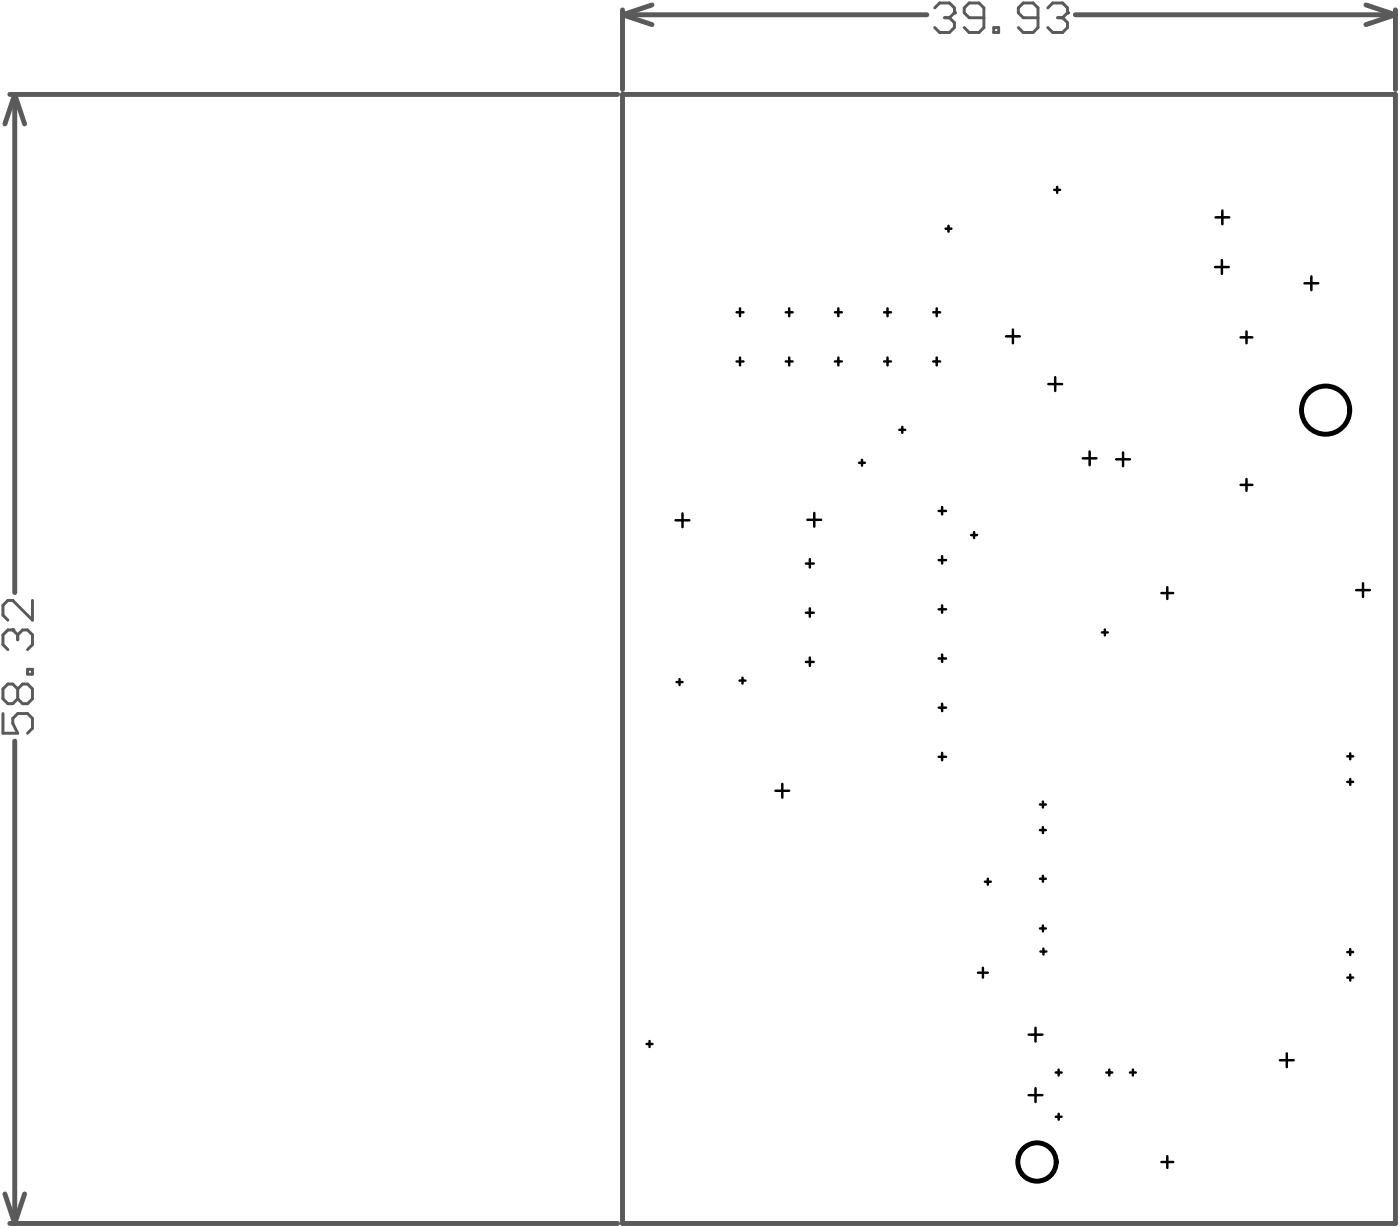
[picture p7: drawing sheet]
<svg xmlns="http://www.w3.org/2000/svg" width="241mm" height="211mm" viewBox="0 0 241 211" stroke-linecap="round" stroke-linejoin="round" font-family="sans-serif">
<g fill="none" stroke="#5a5a5a" stroke-width=".84">
<path d="M1.7 16.2h104.4M2.5 16.2l-1.7 5.1M2.5 16.2v85.6M2.5 16.2l1.7 5.1M107 1.7v13.7M107 16.2h132.8v194h-132.8zM107 2.5l5 1.7M107 2.5h52.3M112 .9l-5 1.6M184.8 2.5h55M234.7 .9l5.1 1.6M239.8 1.7v13.7"/>
<path d="M239.8 2.5l-5.1 1.7M2.5 127.3v82.9M.8 205.1l1.7 5.1M1.7 210.2h104.4M4.2 205.1l-1.7 5.1"/>
</g>
<path d="M2.2 108.2h-.8l-.9 .9v1.7l.9 .8M3 118.4l-.8-.9h-.8l-.9 .9v1.6l.9 .9h.8l.8-.9M3 118.4l.9-.9h.8l.9 .9v1.6l-.9 .9h-.8l-.9-.9M3 118.4v1.6M4.7 115h.9v.8h-.9zM.5 122.6v3.4h2.5l-.8-1.7v-.9l.8-.8h1.7l.9 .8v1.7l-.9 .9" fill="none" stroke="#5a5a5a" stroke-width=".51"/>
<circle cx="2.2" cy="108.2" r=".25" fill="#5a5a5a"/>
<path d="M160.6 1.4l.9-.9h1.7l.8 .9v.8M2.2 108.2l.8 .9M3 109.1v.8M3 109.1l.9-.9h.8l.9 .9v1.7l-.9 .8M5.6 103.2v3.3l-3.4-3.3h-.8l-.9 .8v1.7l.9 .8" fill="none" stroke="#5a5a5a" stroke-width=".51"/>
<circle cx="164" cy="2.2" r=".25" fill="#5a5a5a"/>
<path d="M162.3 3h.9M163.2 3l.8 .9v.8l-.8 .9h-1.7l-.9-.9M164 2.2l-.8 .8M169.1 3h-2.5l-.9-.8v-.8l.9-.9h1.6l.9 .9v3.3l-.9 .9h-1.6l-.9-.9M170.8 4.7h.8v.9h-.8zM178.4 3h-2.6l-.8-.8v-.8l.8-.9h1.7l.9 .9v3.3l-.9 .9h-1.7l-.8-.9M180.1 1.4l.8-.9h1.7l.9 .9v.8" fill="none" stroke="#5a5a5a" stroke-width=".51"/>
<circle cx="183.5" cy="2.2" r=".25" fill="#5a5a5a"/>
<path d="M181.8 3h.8M182.6 3l.9 .9v.8l-.9 .9h-1.7l-.8-.9M183.5 2.2l-.9 .8" fill="none" stroke="#5a5a5a" stroke-width=".51"/>
<g fill="none" stroke="#000" stroke-width=".84">
<circle cx="227.8" cy="70.5" r="4.1"/>
<circle cx="178.2" cy="199.6" r="3.3"/>
</g>
<g fill="none" stroke="#000" stroke-width=".42">
<path d="M162.5 39.3h1M163 38.8v1M181.2 32.6h1M181.7 32.1v1M208.9 37.3h2.4M210.1 36.2v2.3M126.6 53.6h1.2M127.2 53v1.3M135 53.6h1.2M135.6 53v1.3M143.5 53.6h1.2M144.1 53v1.3"/>
<path d="M151.9 53.6h1.2M152.5 53v1.3M160.4 53.6h1.2M161 53v1.3M172.9 57.8h2.4M174.1 56.6v2.4M208.8 45.9h2.4M210 44.7v2.4M213.2 58h2M214.2 56.9v2.1M224.2 48.7h2.3M225.4 47.5v2.3"/>
<path d="M126.6 62.1h1.2M127.2 61.4v1.4M135 62.1h1.2M135.6 61.4v1.4M143.5 62.1h1.2M144.1 61.4v1.4M147.6 79.5h1M148.1 79v1M151.9 62.1h1.2M152.5 61.4v1.4M154.6 73.8h1M155.1 73.3v1"/>
<path d="M160.4 62.1h1.2M161 61.4v1.4M180.2 66h2.3M181.3 64.8v2.4M186.1 78.7h2.3M187.3 77.6v2.3M191.8 78.9h2.4M193 77.7v2.4M116.1 89.4h2.4M117.3 88.2v2.4M138.5 96.8h1.3M138.8 89.3h2.3"/>
<path d="M139.2 96.1v1.4M139.9 88.1v2.4M161.3 96.2h1.3M161.3 87.8h1.3M161.9 87.1v1.3M161.9 95.5v1.3M166.9 91.9h1M167.4 91.4v1M213.2 83.3h2M214.2 82.3v2M116.3 117.2h1M116.8 116.7v1"/>
<path d="M127.1 116.9h1M127.6 116.4v1M138.5 113.7h1.3M138.5 105.3h1.3M139.2 104.5v1.4M139.2 113v1.4M161.3 113.1h1.3M161.3 104.7h1.3M161.9 104v1.3M161.9 112.4v1.3M189.4 108.6h1M189.9 108.1v1"/>
<path d="M199.6 101.9h2M200.6 100.9v2M233.1 101.4h2.3M234.2 100.2v2.4M133.3 135.8h2.3M134.4 134.7v2.3M161.3 130h1.3M161.3 121.6h1.3M161.9 120.9v1.3M161.9 129.3v1.3M178.7 138.2h1M179.2 137.7v1"/>
<path d="M231.5 129.9h1M231.5 134.3h1M232 129.4v1M232 133.8v1M169.3 151.5h1M169.8 151v1M178.7 159.5h1M178.7 142.6h1M178.7 151h1M179.2 142.1v1M179.2 150.5v1M179.2 159v1"/>
<path d="M111.1 179.4h1M111.6 178.8v1.1M168.1 167.1h1.7M168.9 166.3v1.6M176.8 177.7h2.3M178 176.6v2.3M178.8 163.5h1M179.3 163v1M231.5 163.6h1M231.5 167.9h1M232 163v1.1M232 167.4v1.1"/>
<path d="M176.8 188.1h2.3M178 187v2.3M181.4 184.3h1M181.4 191.9h1M181.9 183.7v1.1M181.9 191.3v1.1M190.1 184.3h1M190.6 183.7v1.1M194.2 184.3h1M194.7 183.7v1.1M199.6 199.6h2M200.6 198.6v2"/>
<path d="M220 182.1h2.3M221.1 181v2.3"/>
</g>
</svg>
